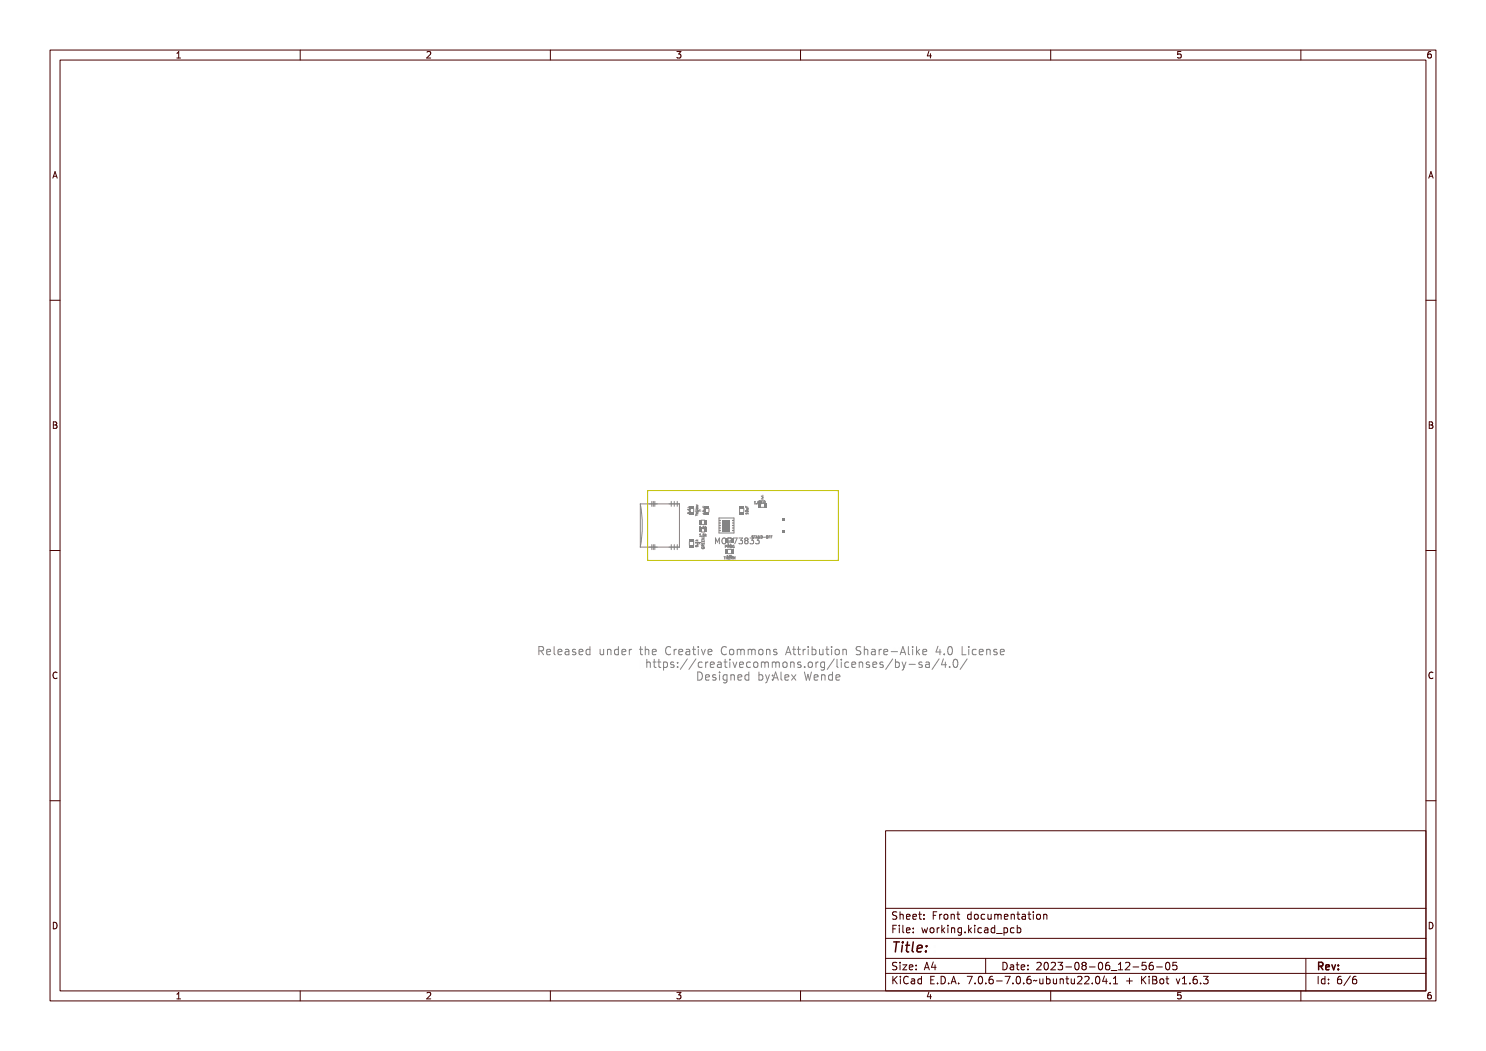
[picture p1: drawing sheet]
<svg xmlns="http://www.w3.org/2000/svg" width="297mm" height="210mm" viewBox="0 0 297 210" stroke-linecap="round" stroke-linejoin="round" font-family="sans-serif">
<defs><g id="words">
<text font-size="2.7" fill="#480000" x="178" y="190.3">Title:</text>
<g font-size="2.2" fill="#848484">
<text x="107.2" y="131">Released under the Creative Commons Attribution Share-Alike 4.0 License</text>
<text x="127.5" y="133.6">https://creativecommons.org/licenses/by-sa/4.0/</text>
<text x="139" y="136.1">Designed by:Alex Wende</text>
</g>
<g font-size="2" fill="#480000">
<text x="178" y="183.7">Sheet: Front documentation</text>
<text x="178" y="186.5">File: working.kicad_pcb</text>
<text x="178" y="193.9">Size: A4</text>
<text x="178" y="196.6">KiCad E.D.A. 7.0.6-7.0.6~ubuntu22.04.1 + KiBot v1.6.3</text>
<text x="200" y="193.9">Date: 2023-08-06_12-56-05</text>
<text x="263" y="196.6">Id: 6/6</text>
<text x="263" y="193.9">Rev:</text>
</g>
<g font-size="1.7" fill="#480000">
<text x="35" y="11.7">1</text>
<text x="85" y="11.7">2</text>
<text x="135" y="11.7">3</text>
<text x="185" y="11.7">4</text>
<text x="235" y="11.7">5</text>
<text x="285" y="11.7">6</text>
<text x="10.5" y="35.7">A</text>
<text x="285.5" y="35.7">A</text>
<text x="10.5" y="85.6">B</text>
<text x="285.5" y="85.6">B</text>
<text x="10.5" y="135.7">C</text>
<text x="285.5" y="135.7">C</text>
<text x="10.5" y="185.6">D</text>
<text x="285.5" y="185.6">D</text>
<text x="35" y="199.7">1</text>
<text x="85" y="199.7">2</text>
<text x="135" y="199.7">3</text>
<text x="185" y="199.7">4</text>
<text x="235" y="199.7">5</text>
<text x="285" y="199.7">6</text>
</g>
<text font-size="1.6" fill="#848484" x="142.7" y="108.8">MCP73833</text>
<g font-size=".7" fill="#848484">
<text x="150.7" y="100.7">1.5k</text>
<text x="151.7" y="100.5">RED</text>
<text x="137.9" y="102.7" transform="rotate(-90 137.9 102.7)">5.1k</text>
<text x="139.5" y="103.1" transform="rotate(-90 139.5 103.1)">Yellow</text>
<text x="139.7" y="105.6">1.5k</text>
<text x="139.7" y="107.1">1.5k</text>
<text x="141" y="102.7" transform="rotate(-90 141 102.7)">10uF</text>
<text x="149.5" y="102.7" transform="rotate(-90 149.5 102.7)">10uF</text>
<text x="150.6" y="107.5">STAND-OFF</text>
<text x="139.5" y="109.3" transform="rotate(-90 139.5 109.3)">5.1k</text>
<text x="140.7" y="109.5" transform="rotate(-90 140.7 109.5)">GREEN</text>
<text x="144.9" y="111.7">THERM</text>
<text x="145.1" y="109.4">PROG</text>
<text x="145.2" y="111.5">10k</text>
<text x="145.4" y="109.2">1k</text>
</g>
</g></defs>
<g fill="none" stroke="#848484" stroke-width=".2">
<path d="M152.2 99.1l.3 .3-.3 .3M152.5 98.9v1M137.5 102.4l.1 .2a.16 .16 0 0 1 .1-.2 .16 .16 0 0 1 .2 .1 .16 .16 0 0 1 0 .2l-.1-.2-.1 .2h-.2zM137.5 101.7l.4-.1v.3l-.4-.1v.1zM137.6 101.2l.1 .1 .2-.1-.1 .2 .1 .1h-.5l.3-.1zM137.8 102.1l.1 .1zM139 102.1l.5-.1-.1 .2-.4 .1zM139 101.8l.5-.2-.1 .2-.4 .1zM139 102.7l.5 .3-.5 .1 .2-.2zM139 109l.2 .2a.16 .16 0 0 1 0-.2 .16 .16 0 0 1 .3 .1 .16 .16 0 0 1-.1 .2l-.1-.2-.1 .2h-.2zM139 108.3l.5-.1v.3l-.5-.1v.1zM139.1 100.8l.4 .1-.2 .1 .2 .1-.4 .1 .3-.1-.2-.1 .2-.1z"/>
<path d="M139.1 107.8l.1 .1 .3-.1-.2 .2 .2 .1h-.5l.3-.1zM139.2 102.4h.1v.2l.1-.2 .1 .1a.18 .18 0 0 1-.2 .2 .18 .18 0 0 1-.1-.3zM139.2 102.5l.1 .1zM139.4 108.7l.1 .1zM139.8 105.2l.2-.1 .1 .5h-.3l.1-.4zM139.8 106.7h.2l.1 .4h-.3l.1-.4zM140.3 108.4v.2h.2v-.2v.2h.2v-.2v.3h-.4zM140.3 108v.2h.2v-.2v.2h.2v-.2v.3h-.4zM140.3 107.6h.4l-.4 .3h.4h-.4l.4-.2zM140.3 105.5v.1zM140.3 107v.1zM140.3 109.2h.1a.17 .17 0 0 0 .1 .2 .17 .17 0 0 0 .2-.2l-.2 .1v-.1h.2a.22 .22 0 0 1-.2 .3 .22 .22 0 0 1-.2-.3z"/>
<path d="M140.3 108.9l.4-.1-.2 .2 .2 .1h-.4zM140.3 108.9l.2 .1h-.2zM140.5 102.5l.5-.1v.2l-.4-.1-.1 .2zM140.5 101.2l.1 .2 .2-.2v.2l.2 .1h-.5zM140.5 102.1a.23 .23 0 0 1 .3-.1 .23 .23 0 0 1 .1 .3h-.3zM140.6 105.1h.2l-.2 .2a.16 .16 0 0 1 .2 .1 .16 .16 0 0 1 0 .2 .16 .16 0 0 1-.3-.1h.3l-.2-.1zM140.6 106.7h.2l-.2 .1a.16 .16 0 0 1 .2 .1 .16 .16 0 0 1 0 .2 .16 .16 0 0 1-.3 0l.3-.1-.2-.1zM140.6 102.1l.3 .1h-.2zM140.6 101.6h.4v.2l-.4 .1 .3-.1zM141 105.1v.3l.2-.1-.1 .1 .2 .2-.2-.2-.1 .2zM141 106.6v.3l.2-.1-.1 .1 .2 .2-.2-.1-.1 .1zM142.7 107.7h.2l.2 .6 .2-.6h.2v1.1h-.1v-1l-.2 .6h-.1l-.2-.6v1h-.2z"/>
<path d="M143.8 107.8l.4-.1h.2v.2a.4 .4 0 0 0-.5 .3 .4 .4 0 0 0 .5 .4v.2a.57 .57 0 0 1-.7-.3 .57 .57 0 0 1 .1-.7zM144.7 107.7h.3a.37 .37 0 0 1 .4 .4 .37 .37 0 0 1-.6 .3v.4h-.1zM144.8 107.8h.2a.21 .21 0 0 1 .2 .2 .21 .21 0 0 1-.2 .2h-.2zM144.9 111.2h.3l-.1 .1v.4l-.1-.4zM145.1 109h.2a.15 .15 0 0 1 .1 .2 .15 .15 0 0 1-.2 0l-.1 .2zM145.2 109l.1 .2h-.1zM145.3 111.2l.1 .2h.1l.1-.2v.5l-.1-.2h-.1l-.1 .2zM145.3 111h.2l.1 .5h-.3l.1-.5zM145.5 109.8h.7M145.5 110.6h.7M145.5 109h.3l-.1 .2 .1 .2-.2-.2-.1 .2zM145.6 109l.1 .2h-.1z"/>
<path d="M145.6 107.7h.7l-.4 1.1h-.2l.4-1h-.5zM145.7 111.2h.3l-.2 .1v.1h.2l-.2 .1v.2h.2h-.3zM145.8 111a.21 .21 0 0 1 .2 .2 .21 .21 0 0 1-.3 .2zM145.8 111l.1 .1-.1 .3zM146 109a.21 .21 0 0 1 .2 .2 .21 .21 0 0 1-.3 .2zM146 109l.1 .1-.1 .3zM146.1 111.2l.3 .1-.1 .2 .1 .2-.2-.2-.1 .2zM146.1 111l.1 .3 .2-.2-.2 .1 .2 .3-.2-.2-.1 .2zM146.1 111.3l.2 .1-.2 .1zM146.3 109h.3a.18 .18 0 0 0-.3 .2 .17 .17 0 0 0 .2 .2l-.1-.2h.2l-.1 .2a.23 .23 0 0 1-.3-.1 .23 .23 0 0 1 .1-.3zM146.4 111.2l.2 .3 .2-.3v.5l-.1-.4-.1 .2-.1-.2-.1 .4zM146.5 107.7a.34 .34 0 0 1 .6 0 .34 .34 0 0 1-.1 .5 .35 .35 0 0 1 .1 .6 .35 .35 0 0 1-.6-.2 .27 .27 0 0 0 .3 .2 .27 .27 0 0 0 .2-.3 .27 .27 0 0 0-.3-.2v-.2a.23 .23 0 0 0 .3 0 .23 .23 0 0 0-.1-.4 .23 .23 0 0 0-.3 .1z"/>
<path d="M147.6 107.7a.32 .32 0 0 1 .5 0 .32 .32 0 0 1-.2 .5 .33 .33 0 0 1 .2 .5 .33 .33 0 0 1-.5 0 .33 .33 0 0 1 .1-.5l-.2-.2zM148.4 107.7a.34 .34 0 0 1 .5 0 .34 .34 0 0 1 0 .5 .35 .35 0 0 1 .1 .6 .35 .35 0 0 1-.6-.2 .27 .27 0 0 0 .3 .2 .27 .27 0 0 0 .2-.3 .27 .27 0 0 0-.3-.2v-.2a.23 .23 0 0 0 .3 0 .23 .23 0 0 0-.1-.4 .23 .23 0 0 0-.3 .1zM149 102.5l.5-.1v.2l-.4-.1-.1 .2zM149 101.2l.1 .2 .2-.2v.2l.2 .1h-.5zM149 102.1a.23 .23 0 0 1 .3-.1 .23 .23 0 0 1 .1 .3h-.3zM149.1 102.1l.4 .1h-.3zM149.1 101.6h.4v.2l-.4 .1 .4-.1zM149.4 107.7a.34 .34 0 0 1 .5 0 .34 .34 0 0 1-.1 .5 .35 .35 0 0 1 .1 .6 .35 .35 0 0 1-.6-.2 .27 .27 0 0 0 .4 .2 .27 .27 0 0 0 .1-.3 .27 .27 0 0 0-.3-.2v-.2a.23 .23 0 0 0 .3 0 .23 .23 0 0 0-.1-.4 .23 .23 0 0 0-.3 .1zM149.9 107.5h.7l-.4 .4M150.3 107.1h.1M150.4 107.1h-.1M150.6 108.1v.5"/>
<path d="M150.6 107.1h.3l-.2 .1a.17 .17 0 0 1 .2 .1 .17 .17 0 0 1-.1 .2 .17 .17 0 0 1-.2-.1h.2l-.2-.1zM150.8 100.2h.2l.1 .5h-.3l.1-.5zM151 107h.3l-.1 .1v.4l-.1-.4zM151.3 100.6l.1 .1zM151.5 107l.2 .5-.1-.1-.3 .1zM151.5 107.1l.1 .2h-.1zM151.6 100.2h.2l-.1 .2a.16 .16 0 0 1 .2 0 .16 .16 0 0 1-.1 .3 .16 .16 0 0 1-.2-.1l.2-.1-.2-.1zM151.7 107.5l-.4 .4 .4 .2v.5l-.2 .1-.5-.1M151.8 100.1h.2v.2l.1 .2-.2-.2-.1 .2zM151.8 107l.2 .4 .1-.4v.5l-.3-.4v.4zM151.8 100.1l.2 .2h-.2zM152 100.2l.1 .3 .2-.2-.2 .1 .2 .3-.2-.2-.1 .2z"/>
<path d="M152.2 107a.25 .25 0 0 1 .3 .3 .25 .25 0 0 1-.3 .2zM152.2 100.1h.3h-.3v.2h.3h-.3v.2h.3h-.3zM152.2 107.1l.2 .1-.1 .3zM152.6 100.1a.25 .25 0 0 1 .3 .2 .25 .25 0 0 1-.3 .2zM152.6 100.1l.2 .1-.1 .3zM152.6 107.3l.2 .1zM153 107.1a.21 .21 0 0 1 .2 .2 .21 .21 0 0 1-.2 .2zM153.1 107.1l.1 .1-.1 .3zM153.4 107h.2l-.2 .1v.1h.2l-.2 .1v.2zM153.8 107h.2l-.2 .1v.1h.2l-.2 .1v.2zM154.1 107.3h.2M154.1 107.1h.2"/>
<path d="M107.4 129.4a.8 .8 0 0 1 .9 .3v.4l-.3 .2 .5 .7h-.2l-.3-.5-.2-.1h-.2v.6h-.2zM107.6 129.6h.2a.28 .28 0 0 1 .3 .3 .28 .28 0 0 1-.3 .3h-.2zM108.8 130a.53 .53 0 0 1 .7-.1 .53 .53 0 0 1 .2 .6h-.8a.46 .46 0 0 0 .3 .4 .46 .46 0 0 0 .5-.1v.2a.66 .66 0 0 1-.9-.1 .66 .66 0 0 1 0-.9zM109 130.1l.4-.1 .1 .3h-.6zM110 129.4h.5v1.3l.5 .2v.1l-.6-.1-.1-1.4h-.3zM111.4 130a.53 .53 0 0 1 .7-.1 .53 .53 0 0 1 .2 .6h-.8a.46 .46 0 0 0 .3 .4 .46 .46 0 0 0 .5-.1v.2a.66 .66 0 0 1-.9-.1 .66 .66 0 0 1 0-.9zM111.6 130.1l.4-.1 .2 .3h-.7zM112.7 129.9l.2-.1a.49 .49 0 0 1 .7 .6v.6h-.2v-.1a.42 .42 0 0 1-.5 .2 .42 .42 0 0 1-.3-.5 .42 .42 0 0 1 .5-.3h.3a.38 .38 0 0 0-.3-.4 .38 .38 0 0 0-.4 .2zM112.9 130.5l.5-.1a.34 .34 0 0 1-.1 .5 .34 .34 0 0 1-.5-.1zM114.1 129.9l.6-.1 .1 .1-.1 .1a.27 .27 0 0 0-.3 0 .27 .27 0 0 0-.1 .3 .41 .41 0 0 1 .5 .3 .41 .41 0 0 1-.4 .5l-.4-.1v-.2a.33 .33 0 0 0 .4 .1 .33 .33 0 0 0 .2-.3 .46 .46 0 0 1-.4-.2 .46 .46 0 0 1-.1-.5zM115.4 130a.53 .53 0 0 1 .6-.1 .53 .53 0 0 1 .3 .6h-.9a.46 .46 0 0 0 .3 .4 .46 .46 0 0 0 .5-.1v.2a.66 .66 0 0 1-.8-.1 .66 .66 0 0 1 0-.9zM115.6 130.1l.3-.1 .2 .3h-.7z"/>
<path d="M116.7 130l.3-.2 .3 .2v-.6h.2v1.6h-.2v-.1a.5 .5 0 0 1-.7 0 .5 .5 0 0 1 0-.6zM116.8 130.1l.1-.1a.43 .43 0 0 1 .4 .4 .43 .43 0 0 1-.4 .5l-.1-.3zM119.2 129.8h.2l.1 .9 .2 .2 .2-.2 .1-.9h.2v1.2h-.2v-.1a.38 .38 0 0 1-.5 .1 .38 .38 0 0 1-.3-.4zM120.6 129.8h.2v.2a.39 .39 0 0 1 .4-.2 .39 .39 0 0 1 .3 .5v.7h-.2v-.8l-.3-.2-.2 .2v.8h-.2zM121.9 130l.4-.2 .3 .2v-.6h.2v1.6h-.2v-.1a.5 .5 0 0 1-.7 0 .5 .5 0 0 1-.1-.6zM122.1 130.1l.1-.1a.43 .43 0 0 1 .4 .4 .43 .43 0 0 1-.4 .5l-.2-.3zM123.3 130a.53 .53 0 0 1 .6-.1 .53 .53 0 0 1 .3 .6h-.9a.46 .46 0 0 0 .3 .4 .46 .46 0 0 0 .5-.1v.2a.66 .66 0 0 1-.9-.1 .66 .66 0 0 1 .1-.9zM123.4 130.1l.4-.1 .2 .3h-.7zM124.7 129.8h.2v.3a.33 .33 0 0 1 .3-.3 .33 .33 0 0 1 .3 .3 .39 .39 0 0 0-.4-.1 .39 .39 0 0 0-.2 .4v.6h-.2zM127.4 129.5h.2v.3h.4v.2h-.4v.8l.4 .1v.1h-.2a.33 .33 0 0 1-.4-.4v-.6h-.3v-.2h.3zM127.8 131.9h.1v.7a.39 .39 0 0 1 .5-.2 .39 .39 0 0 1 .3 .4v.8h-.2l-.1-1h-.4l-.1 1h-.1zM128.4 129.4h.2v.6a.39 .39 0 0 1 .5-.2 .39 .39 0 0 1 .2 .5v.7h-.2v-.8l-.2-.2-.3 .2v.8h-.2z"/>
<path d="M129.3 132h.2v.4h.5v.1h-.5v.8l.5 .1v.2h-.3a.33 .33 0 0 1-.4-.4v-.7h-.3v-.1h.3zM129.8 130a.53 .53 0 0 1 .7-.1 .53 .53 0 0 1 .2 .6h-.8a.46 .46 0 0 0 .3 .4 .46 .46 0 0 0 .5-.1v.2a.66 .66 0 0 1-.9-.1 .66 .66 0 0 1 0-.9zM130 130.1l.4-.1 .1 .3h-.6zM130.6 132h.2v.4h.5v.1h-.5l.1 .9h.4v.2h-.3a.33 .33 0 0 1-.4-.4v-.7h-.3v-.1h.3zM131.7 132.4h.2v.1a.5 .5 0 0 1 .7 0 .5 .5 0 0 1 0 .7 .42 .42 0 0 1-.2 .4 .42 .42 0 0 1-.5-.2v.6h-.2zM132 132.6a.43 .43 0 0 1 .5 .4 .43 .43 0 0 1-.5 .4l-.1-.4zM132.5 129.6a.44 .44 0 0 1 .4-.2 .44 .44 0 0 1 .4 .3 .47 .47 0 0 0-.6 0 .47 .47 0 0 0-.2 .5 .47 .47 0 0 0 .2 .6 .47 .47 0 0 0 .6 0 .47 .47 0 0 1-.5 .3 .47 .47 0 0 1-.4-.4l-.1-.7zM133.1 132.4h.6h.1l-.1 .2a.27 .27 0 0 0-.3-.1 .27 .27 0 0 0-.1 .3 .41 .41 0 0 1 .6 .3 .41 .41 0 0 1-.5 .5l-.4-.1v-.2a.33 .33 0 0 0 .4 .2 .33 .33 0 0 0 .2-.4 .46 .46 0 0 1-.4-.2 .46 .46 0 0 1-.1-.5zM133.9 129.8h.2v.3a.33 .33 0 0 1 .3-.3 .33 .33 0 0 1 .3 .3 .39 .39 0 0 0-.4-.1 .39 .39 0 0 0-.2 .4v.6h-.2zM134.6 132.4h.3v.4h-.3zM134.6 133.3h.3v.3h-.3zM135.1 130a.53 .53 0 0 1 .6-.1 .53 .53 0 0 1 .3 .6h-.9a.46 .46 0 0 0 .3 .4 .46 .46 0 0 0 .5-.1v.2a.66 .66 0 0 1-.9-.1 .66 .66 0 0 1 .1-.9z"/>
<path d="M135.2 130.1l.4-.1 .2 .3h-.7zM136.3 129.9l.2-.1a.49 .49 0 0 1 .7 .6v.6h-.2v-.1a.42 .42 0 0 1-.5 .2 .42 .42 0 0 1-.2-.5 .42 .42 0 0 1 .5-.3h.2a.38 .38 0 0 0-.3-.4 .38 .38 0 0 0-.4 .2zM136.4 132h.2l-.9 1.8h-.2zM136.5 130.5l.5-.1a.34 .34 0 0 1-.1 .5 .34 .34 0 0 1-.4-.1zM137.7 132h.2l-.9 1.8h-.2zM137.9 129.5h.2v.3h.4v.2h-.4v.8l.4 .1v.1h-.2a.33 .33 0 0 1-.4-.4v-.6h-.3v-.2h.3zM138.4 132.5a.42 .42 0 0 1 .4-.2 .42 .42 0 0 1 .4 .4 .43 .43 0 0 0-.6 0 .43 .43 0 0 0 0 .6 .43 .43 0 0 0 .6 0 .44 .44 0 0 1-.4 .3 .44 .44 0 0 1-.5-.3v-.5zM139 129.8h.5v1.1h.4v.1h-1v-.1h.4v-.9h-.3zM139.1 134.5a.82 .82 0 0 1 1.1 .8 .82 .82 0 0 1-1.1 .8zM139.3 129.4h.2v.2h-.2zM139.3 134.7a.62 .62 0 0 1 .6 .6 .62 .62 0 0 1-.6 .6zM139.7 132.4h.2v.2a.33 .33 0 0 1 .4-.3 .33 .33 0 0 1 .3 .3 .39 .39 0 0 0-.5 0 .39 .39 0 0 0-.2 .4v.6h-.2z"/>
<path d="M140.1 129.8h.2l.4 1 .3-1h.2l-.4 1.2h-.2zM140.6 135.1a.53 .53 0 0 1 .6-.1 .53 .53 0 0 1 .3 .6h-.9a.46 .46 0 0 0 .3 .4 .46 .46 0 0 0 .5-.1v.2a.66 .66 0 0 1-.9-.1 .66 .66 0 0 1 .1-.9zM140.7 135.2l.4-.1 .2 .3h-.7zM141 132.5a.53 .53 0 0 1 .6-.1 .53 .53 0 0 1 .3 .6h-.9a.46 .46 0 0 0 .3 .5 .46 .46 0 0 0 .5-.2v.2a.66 .66 0 0 1-.9-.1 .66 .66 0 0 1 .1-.9zM141.1 132.6l.4-.1 .2 .4h-.7zM141.6 130a.53 .53 0 0 1 .7-.1 .53 .53 0 0 1 .2 .6h-.8a.46 .46 0 0 0 .3 .4 .46 .46 0 0 0 .5-.1v.2a.66 .66 0 0 1-.9-.1 .66 .66 0 0 1 0-.9zM141.8 130.1l.4-.1 .1 .3h-.6zM141.9 135l.6-.1 .1 .1v.1a.27 .27 0 0 0-.4-.1 .27 .27 0 0 0-.1 .4 .41 .41 0 0 1 .6 .3 .41 .41 0 0 1-.5 .5l-.4-.1v-.2a.33 .33 0 0 0 .4 .1 .33 .33 0 0 0 .2-.3 .46 .46 0 0 1-.4-.2 .46 .46 0 0 1-.1-.5zM142.2 132.4h.2a.49 .49 0 0 1 .7 .5v.7h-.2v-.2a.42 .42 0 0 1-.5 .2 .42 .42 0 0 1-.3-.5 .42 .42 0 0 1 .6-.3h.2a.38 .38 0 0 0-.3-.3 .38 .38 0 0 0-.4 .1zM142.4 133h.5a.34 .34 0 0 1-.1 .4 .34 .34 0 0 1-.5-.1zM143.2 134.9h.5v1.1h.4v.1h-1v-.1h.4v-.9h-.3zM143.5 134.5h.2v.2h-.2z"/>
<path d="M143.8 132h.2v.4h.4v.1h-.4v.9h.4v.2h-.2a.33 .33 0 0 1-.4-.4v-.7h-.4v-.1h.4zM144.3 129.6a.44 .44 0 0 1 .4-.2 .44 .44 0 0 1 .4 .3 .47 .47 0 0 0-.6 0 .47 .47 0 0 0-.1 .5 .47 .47 0 0 0 .1 .6 .47 .47 0 0 0 .6 0 .47 .47 0 0 1-.5 .3 .47 .47 0 0 1-.4-.4l-.1-.7zM144.5 135.1l.3-.2 .3 .2v-.2h.2v1.1a.54 .54 0 0 1-.2 .5 .54 .54 0 0 1-.6 0v-.2a.4 .4 0 0 0 .5 .1 .4 .4 0 0 0 .1-.5 .49 .49 0 0 1-.6 .1 .49 .49 0 0 1-.1-.7zM144.6 135.2l.1-.1a.42 .42 0 0 1 .4 .4 .42 .42 0 0 1-.4 .4l-.1-.2zM144.9 132.4h.5v1h.4v.2h-1v-.2h.4v-.9h-.3zM145.2 131.9h.2v.3h-.2zM145.6 130a.57 .57 0 0 1 .9 .4 .57 .57 0 0 1-.9 .5l-.2-.5zM145.7 130.1l.1-.1a.43 .43 0 0 1 .4 .4 .43 .43 0 0 1-.4 .5l-.1-.3zM145.7 134.9h.2v.2a.39 .39 0 0 1 .5-.2 .39 .39 0 0 1 .3 .5v.7h-.2l-.1-.9-.2-.1-.2 .2-.1 .8h-.2zM146 132.4h.2l.4 1 .3-1h.2l-.4 1.2h-.3zM146.7 129.8l.2 .1 .3-.1 .1 .2 .4-.2 .1 1.2h-.2v-.8l-.1-.2-.1 .2v.8h-.2v-.8l-.2-.2-.1 .2v.8h-.2zM147.1 135.1a.53 .53 0 0 1 .7-.1 .53 .53 0 0 1 .2 .6h-.8a.46 .46 0 0 0 .3 .4 .46 .46 0 0 0 .5-.1v.2a.66 .66 0 0 1-.9-.1 .66 .66 0 0 1 0-.9z"/>
<path d="M147.3 135.2l.4-.1 .1 .3h-.6zM147.5 132.5a.53 .53 0 0 1 .7-.1 .53 .53 0 0 1 .2 .6h-.8a.46 .46 0 0 0 .3 .5 .46 .46 0 0 0 .5-.2v.2a.66 .66 0 0 1-.9-.1 .66 .66 0 0 1 0-.9zM147.7 132.6l.3-.1 .2 .4h-.6zM148 129.8l.2 .1 .3-.1 .1 .2 .4-.2 .1 1.2h-.2v-.8l-.1-.2-.1 .2v.8h-.2v-.8l-.1-.2-.2 .2v.8h-.2zM148.4 135.1l.4-.2 .3 .2v-.6h.2v1.6h-.2v-.1a.5 .5 0 0 1-.7 0 .5 .5 0 0 1-.1-.7zM148.6 135.2l.1-.1a.43 .43 0 0 1 .4 .4 .43 .43 0 0 1-.4 .5l-.2-.3zM148.9 132.5a.42 .42 0 0 1 .4-.2 .42 .42 0 0 1 .4 .4 .43 .43 0 0 0-.6 0 .43 .43 0 0 0 0 .6 .43 .43 0 0 0 .6 0 .44 .44 0 0 1-.4 .3 .44 .44 0 0 1-.5-.3v-.5zM149.5 130a.57 .57 0 0 1 .9 .4 .57 .57 0 0 1-.9 .5l-.1-.5zM149.7 130.1l.1-.1a.43 .43 0 0 1 .4 .4 .43 .43 0 0 1-.4 .5l-.2-.3zM150.1 132.5a.57 .57 0 0 1 .9 .5 .57 .57 0 0 1-.9 .5l-.1-.5zM150.3 132.6h.1a.43 .43 0 0 1 .4 .4 .43 .43 0 0 1-.4 .4l-.2-.2zM150.7 129.8h.2v.2a.39 .39 0 0 1 .5-.2 .39 .39 0 0 1 .3 .5v.7h-.2l-.1-.8-.2-.2-.2 .2-.1 .8h-.2z"/>
<path d="M151 134.5h.2v.6a.58 .58 0 0 1 .9 .4 .58 .58 0 0 1-.7 .6l-.2-.1v.1h-.2zM151.3 135.2l.1-.1a.43 .43 0 0 1 .4 .4 .43 .43 0 0 1-.4 .5l-.2-.3zM151.3 132.4l.2 .1 .2-.1 .2 .1 .3-.1 .2 1.2h-.2v-.9l-.1-.2-.2 .2v.9h-.2v-.9l-.1-.2-.1 .2v.9h-.2zM152.2 129.9l.5-.1 .2 .1-.1 .1a.27 .27 0 0 0-.3 0 .27 .27 0 0 0-.2 .3 .41 .41 0 0 1 .6 .3 .41 .41 0 0 1-.4 .5l-.4-.1v-.2a.33 .33 0 0 0 .4 .1 .33 .33 0 0 0 .2-.3 .46 .46 0 0 1-.5-.2 .46 .46 0 0 1 0-.5zM152.2 134.9h.2l.4 1 .3-1h.2l-.3 .8a.74 .74 0 0 1-.7 .9l.4-.5zM152.6 132.4l.2 .1 .3-.1 .1 .1 .4-.1 .1 1.2h-.2v-.9l-.1-.2-.2 .2v.9h-.1l-.1-.9-.1-.2-.1 .2v.9h-.2zM153.9 135h.3v.3h-.3zM153.9 135.8h.3v.3h-.3zM154.1 132.5a.57 .57 0 0 1 .9 .5 .57 .57 0 0 1-.9 .5l-.2-.5zM154.2 132.6h.1a.43 .43 0 0 1 .5 .4 .43 .43 0 0 1-.5 .4l-.1-.2zM154.7 134.5h.3l.5 1.6h-.2l-.1-.4h-.6l-.1 .4h-.2zM154.9 134.7l.2 .8h-.5z"/>
<path d="M155 129.4h.3l.4 1.6h-.2l-.1-.4h-.5l-.2 .4h-.2zM155.1 129.6l.3 .8h-.5zM155.3 132.4h.2v.2a.39 .39 0 0 1 .5-.2 .39 .39 0 0 1 .2 .4v.8h-.2v-1h-.4l-.1 1h-.2zM155.7 134.4h.5v1.4l.4 .2v.1l-.5-.1-.1-1.4h-.3zM156.2 129.5h.2v.3h.5v.2h-.5l.1 .8 .4 .1v.1h-.3a.33 .33 0 0 1-.4-.4v-.6h-.3v-.2h.3zM156.8 132.4h.5h.2l-.1 .2a.27 .27 0 0 0-.4-.1 .27 .27 0 0 0-.1 .3 .41 .41 0 0 1 .6 .3 .41 .41 0 0 1-.5 .5l-.4-.1v-.2a.33 .33 0 0 0 .4 .2 .33 .33 0 0 0 .3-.4 .46 .46 0 0 1-.5-.2 .46 .46 0 0 1 0-.5zM157.1 135.1a.53 .53 0 0 1 .7-.1 .53 .53 0 0 1 .2 .6h-.8a.46 .46 0 0 0 .3 .4 .46 .46 0 0 0 .5-.1v.2a.66 .66 0 0 1-.9-.1 .66 .66 0 0 1 0-.9zM157.3 135.2l.4-.1 .1 .3h-.6zM157.6 129.5h.2v.3h.4v.2h-.4v.8l.4 .1v.1h-.2a.33 .33 0 0 1-.4-.4v-.6h-.4v-.2h.4zM158.3 133.3h.2v.3h-.2zM158.3 134.9h.2l.3 .5 .3-.5h.2l-.4 .6 .5 .6h-.2l-.4-.5-.3 .5h-.3l.5-.6zM158.8 129.8h.2v.3a.33 .33 0 0 1 .3-.3 .33 .33 0 0 1 .3 .3 .39 .39 0 0 0-.4-.1 .39 .39 0 0 0-.2 .4v.6h-.2z"/>
<path d="M159.3 132.5a.57 .57 0 0 1 .9 .5 .57 .57 0 0 1-.9 .5l-.1-.5zM159.5 132.6h.1a.43 .43 0 0 1 .4 .4 .43 .43 0 0 1-.4 .4l-.2-.2zM160 129.8h.5v1.1h.4v.1h-1v-.1h.4v-.9h-.3zM160.3 129.4h.2v.2h-.2zM160.7 132.4h.2v.2a.33 .33 0 0 1 .4-.3 .33 .33 0 0 1 .3 .3 .39 .39 0 0 0-.5 0 .39 .39 0 0 0-.2 .4v.6h-.2zM160.8 134.5h.2l.1 1.3 .2-.8h.2l.2 .8 .2-1.3h.2l-.2 1.6h-.3l-.2-.9-.2 .9h-.2zM161.2 129.4h.2v.6a.58 .58 0 0 1 .9 .4 .58 .58 0 0 1-.6 .7l-.3-.2v.1h-.2zM161.5 130.1l.1-.1a.43 .43 0 0 1 .4 .4 .43 .43 0 0 1-.4 .5l-.1-.3zM161.9 132.5l.4-.1 .3 .1v-.1h.2v1.1a.54 .54 0 0 1-.3 .5 .54 .54 0 0 1-.6 0v-.2a.4 .4 0 0 0 .5 0 .4 .4 0 0 0 .2-.4 .49 .49 0 0 1-.7 .1 .49 .49 0 0 1-.1-.7zM162.1 132.6l.1-.1a.42 .42 0 0 1 .4 .5 .42 .42 0 0 1-.4 .4l-.2-.2zM162.4 135.1a.53 .53 0 0 1 .6-.1 .53 .53 0 0 1 .3 .6h-.9a.46 .46 0 0 0 .3 .4 .46 .46 0 0 0 .5-.1v.2a.66 .66 0 0 1-.8-.1 .66 .66 0 0 1 0-.9zM162.5 135.2l.4-.1 .2 .3h-.7z"/>
<path d="M162.6 129.8h.2v.9l.2 .2 .3-.2v-.9h.2v1.2h-.2v-.1a.38 .38 0 0 1-.5 .1 .38 .38 0 0 1-.2-.4zM163.6 134.9h.2v.2a.39 .39 0 0 1 .5-.2 .39 .39 0 0 1 .2 .5v.7h-.2v-.9l-.2-.1-.3 .2v.8h-.2zM163.9 132h.2l-.8 1.8h-.2zM164.1 129.5h.2v.3h.5v.2h-.5v.8l.5 .1v.1h-.3a.33 .33 0 0 1-.4-.4v-.6h-.3v-.2h.3zM164.5 131.9h.5v1.4l.4 .1v.2l-.5-.1-.1-1.4h-.3zM165 135.1l.3-.2 .3 .2v-.6h.2v1.6h-.2v-.1a.5 .5 0 0 1-.7 0 .5 .5 0 0 1 0-.7zM165.1 135.2l.1-.1a.43 .43 0 0 1 .4 .4 .43 .43 0 0 1-.4 .5l-.1-.3zM165.3 129.8h.5v1.1h.3v.1h-.9v-.1h.4v-.9h-.3zM165.6 129.4h.2v.2h-.2zM165.9 132.4h.5v1h.4v.2h-1v-.2h.4v-.9h-.3zM166.2 131.9h.2v.3h-.2zM166.3 135.1a.53 .53 0 0 1 .7-.1 .53 .53 0 0 1 .2 .6h-.8a.46 .46 0 0 0 .3 .4 .46 .46 0 0 0 .5-.1v.2a.66 .66 0 0 1-.9-.1 .66 .66 0 0 1 0-.9z"/>
<path d="M166.5 135.2l.3-.1 .2 .3h-.6zM166.6 130a.57 .57 0 0 1 .9 .4 .57 .57 0 0 1-.9 .5l-.2-.5zM166.7 130.1l.1-.1a.43 .43 0 0 1 .4 .4 .43 .43 0 0 1-.4 .5l-.1-.3zM167.3 132.5a.42 .42 0 0 1 .4-.2 .42 .42 0 0 1 .4 .4 .43 .43 0 0 0-.6 0 .43 .43 0 0 0 0 .6 .43 .43 0 0 0 .6 0 .44 .44 0 0 1-.5 .3 .44 .44 0 0 1-.4-.3l-.1-.5zM167.8 129.8h.2v.2a.39 .39 0 0 1 .5-.2 .39 .39 0 0 1 .2 .5v.7h-.2v-.8l-.2-.2-.3 .2v.8h-.2zM168.5 132.5a.53 .53 0 0 1 .7-.1 .53 .53 0 0 1 .2 .6h-.8a.46 .46 0 0 0 .3 .5 .46 .46 0 0 0 .5-.2v.2a.66 .66 0 0 1-.9-.1 .66 .66 0 0 1 0-.9zM168.7 132.6l.3-.1 .2 .4h-.6zM169.8 132.4h.1v.2a.39 .39 0 0 1 .5-.2 .39 .39 0 0 1 .3 .4v.8h-.2l-.1-1h-.4l-.1 1h-.1zM170.5 129.6l.6-.2 .2 .1v.2a.34 .34 0 0 0-.5-.1 .34 .34 0 0 0-.1 .5 .54 .54 0 0 1 .7 .6 .54 .54 0 0 1-.9 .3l-.1-.3a.37 .37 0 0 0 .5 .2 .37 .37 0 0 0 .1-.5 .51 .51 0 0 1-.5-.2 .51 .51 0 0 1 0-.6zM171.2 132.4h.5h.2l-.1 .2a.27 .27 0 0 0-.3-.1 .27 .27 0 0 0-.2 .3 .41 .41 0 0 1 .6 .3 .41 .41 0 0 1-.4 .5l-.4-.1v-.2a.33 .33 0 0 0 .4 .2 .33 .33 0 0 0 .2-.4 .46 .46 0 0 1-.5-.2 .46 .46 0 0 1 0-.5zM171.7 129.4h.2v.6a.39 .39 0 0 1 .5-.2 .39 .39 0 0 1 .3 .5v.7h-.2l-.1-.8-.2-.2-.2 .2-.1 .8h-.2zM172.5 132.5a.53 .53 0 0 1 .6-.1 .53 .53 0 0 1 .3 .6h-.9a.46 .46 0 0 0 .3 .5 .46 .46 0 0 0 .5-.2v.2a.66 .66 0 0 1-.9-.1 .66 .66 0 0 1 .1-.9z"/>
<path d="M172.6 132.6l.4-.1 .2 .4h-.7zM173.1 129.9l.2-.1a.49 .49 0 0 1 .7 .6v.6h-.2v-.1a.42 .42 0 0 1-.6 .2 .42 .42 0 0 1-.2-.5 .42 .42 0 0 1 .5-.3h.3a.38 .38 0 0 0-.3-.4 .38 .38 0 0 0-.4 .2zM173.3 130.5l.5-.1a.34 .34 0 0 1-.2 .5 .34 .34 0 0 1-.4-.1zM173.8 132.4h.5h.2l-.1 .2a.27 .27 0 0 0-.3-.1 .27 .27 0 0 0-.1 .3 .41 .41 0 0 1 .5 .3 .41 .41 0 0 1-.4 .5l-.4-.1v-.2a.33 .33 0 0 0 .4 .2 .33 .33 0 0 0 .2-.4 .46 .46 0 0 1-.4-.2 .46 .46 0 0 1-.1-.5zM174.5 129.8h.2v.3a.33 .33 0 0 1 .4-.3 .33 .33 0 0 1 .3 .3 .39 .39 0 0 0-.5-.1 .39 .39 0 0 0-.2 .4v.6h-.2zM175.7 132h.2l-.8 1.8h-.2zM175.8 130a.53 .53 0 0 1 .6-.1 .53 .53 0 0 1 .3 .6h-.9a.46 .46 0 0 0 .3 .4 .46 .46 0 0 0 .5-.1v.2a.66 .66 0 0 1-.9-.1 .66 .66 0 0 1 .1-.9zM175.9 130.1l.4-.1 .2 .3h-.7zM176.3 131.9h.2v.6a.58 .58 0 0 1 .9 .4 .58 .58 0 0 1-.7 .7l-.2-.2v.2h-.2zM176.6 132.6h.1a.43 .43 0 0 1 .4 .4 .43 .43 0 0 1-.4 .4l-.2-.2zM177.2 130.4h.5v.1h-.5zM177.5 132.4h.2l.4 .9 .3-.9h.3l-.4 .8a.74 .74 0 0 1-.7 .8l.4-.4z"/>
<path d="M178.6 129.4h.3l.5 1.6h-.2l-.2-.4h-.5l-.1 .4h-.3zM178.8 129.6l.2 .8h-.5zM179.1 132.9h.6v.2h-.6zM179.6 129.4h.5v1.3l.4 .2v.1l-.5-.1-.1-1.4h-.3zM180.4 132.4h.5h.2l-.1 .2a.27 .27 0 0 0-.3-.1 .27 .27 0 0 0-.2 .3 .41 .41 0 0 1 .6 .3 .41 .41 0 0 1-.4 .5l-.4-.1v-.2a.33 .33 0 0 0 .4 .2 .33 .33 0 0 0 .2-.4 .46 .46 0 0 1-.5-.2 .46 .46 0 0 1 0-.5zM181 129.8h.5v1.1h.4v.1h-1v-.1h.4v-.9h-.3zM181.3 129.4h.2v.2h-.2zM181.6 132.4h.2a.49 .49 0 0 1 .7 .5v.7h-.2v-.2a.42 .42 0 0 1-.5 .2 .42 .42 0 0 1-.3-.5 .42 .42 0 0 1 .5-.3h.3a.38 .38 0 0 0-.3-.3 .38 .38 0 0 0-.4 .1zM181.8 133h.5a.34 .34 0 0 1-.2 .4 .34 .34 0 0 1-.4-.1zM182.3 129.4h.2v.9l.5-.5h.2l-.4 .5 .5 .7h-.2l-.5-.6-.1 .2v.4h-.2zM183.6 132h.2l-.8 1.8h-.2zM183.6 130a.53 .53 0 0 1 .7-.1 .53 .53 0 0 1 .2 .6h-.8a.46 .46 0 0 0 .3 .4 .46 .46 0 0 0 .5-.1v.2a.66 .66 0 0 1-.9-.1 .66 .66 0 0 1 0-.9z"/>
<path d="M183.8 130.1l.4-.1 .1 .3h-.6zM184.7 132h.3v1h.2v.2h-.2v.4h-.2v-.4h-.7zM184.8 132.2v.8h-.5zM185.8 133.3h.3v.3h-.3zM186.7 129.4h.3v1.1h.2v.2h-.2v.3h-.2v-.3h-.7zM186.8 129.6v.9h-.5zM187 132.1a.57 .57 0 0 1 .6 0 .57 .57 0 0 1 .2 .7 .57 .57 0 0 1-.5 .8 .57 .57 0 0 1-.5-.8zM187.1 132.2a.63 .63 0 0 1 .4 1l-.1 .2a.62 .62 0 0 1-.4-1zM187.8 130.7h.3v.3h-.3zM188.9 132h.2l-.9 1.8h-.2zM189 129.5a.57 .57 0 0 1 .6 .1 .57 .57 0 0 1 .2 .6 .57 .57 0 0 1-.5 .9 .57 .57 0 0 1-.6-.9zM189.1 129.6a.63 .63 0 0 1 .4 1l-.1 .3a.62 .62 0 0 1-.4-1z"/>
<path d="M189.8 133.2v.2M190.7 131.8a1.09 1.09 0 0 0 .2 1.6 .89 .89 0 0 0 .6-.7 .89 .89 0 0 0-.3-.9M191.5 129.4h.2v1.5h.7v.1h-.9zM192.8 129.8h.5v1.1h.4v.1h-1v-.1h.4v-.9h-.3zM193.1 129.4h.2v.2h-.2zM193.3 131.7l-1.4 2.1M194.2 130a.42 .42 0 0 1 .4-.2 .42 .42 0 0 1 .4 .3 .43 .43 0 0 0-.6 0 .43 .43 0 0 0 0 .6 .43 .43 0 0 0 .6 .1 .44 .44 0 0 1-.4 .3 .44 .44 0 0 1-.5-.3v-.5zM195.4 130a.53 .53 0 0 1 .7-.1 .53 .53 0 0 1 .2 .6h-.8a.46 .46 0 0 0 .3 .4 .46 .46 0 0 0 .5-.1v.2a.66 .66 0 0 1-.9-.1 .66 .66 0 0 1 0-.9zM195.6 130.1l.4-.1 .2 .3h-.7zM196.7 129.8h.2v.2a.39 .39 0 0 1 .5-.2 .39 .39 0 0 1 .2 .5v.7h-.2v-.8l-.2-.2-.3 .2v.8h-.2zM198.1 129.9l.6-.1 .1 .1-.1 .1a.27 .27 0 0 0-.3 0 .27 .27 0 0 0-.1 .3 .41 .41 0 0 1 .5 .3 .41 .41 0 0 1-.4 .5l-.4-.1v-.2a.33 .33 0 0 0 .4 .1 .33 .33 0 0 0 .2-.3 .46 .46 0 0 1-.4-.2 .46 .46 0 0 1-.1-.5zM199.4 130a.53 .53 0 0 1 .6-.1 .53 .53 0 0 1 .3 .6h-.9a.46 .46 0 0 0 .3 .4 .46 .46 0 0 0 .5-.1v.2a.66 .66 0 0 1-.8-.1 .66 .66 0 0 1 0-.9z"/>
<path d="M199.6 130.1l.3-.1 .2 .3h-.7z"/>
<circle cx="139.3" cy="101.3" r=".13"/>
<circle cx="139.3" cy="101.4" r=".18"/>
<circle cx="140.8" cy="102.1" r=".04"/>
<circle cx="145.8" cy="111.2" r=".04"/>
<circle cx="147.8" cy="108.5" r=".22"/>
<circle cx="147.8" cy="108" r=".19"/>
<circle cx="149.3" cy="102.1" r=".04"/>
<circle cx="187.3" cy="132.8" r=".14"/>
<circle cx="189.3" cy="130.2" r=".14"/>
</g>
<g fill="#848484">
<path d="M145 109.7h.5v1h-.5z" fill-rule="evenodd"/>
<path d="M146.2 109.7h.5v1h-.5z" fill-rule="evenodd"/>
</g>
<path d="M140.1 103.9h.8M140.1 104.8h.8" fill="none" stroke="#848484" stroke-width=".2"/>
<g fill="#848484">
<path d="M139.7 103.9h.5v.9h-.5z" fill-rule="evenodd"/>
<path d="M140.8 103.9h.5v.9h-.5z" fill-rule="evenodd"/>
</g>
<path d="M152 101.4h.7" fill="none" stroke="#848484" stroke-width=".2"/>
<g fill="#848484">
<path d="M152.6 100.5h.5v.9h-.5z" fill-rule="evenodd"/>
<path d="M151.5 100.5h.5v.9h-.5z" fill-rule="evenodd"/>
</g>
<path d="M143.7 103.5h3v3h-3z" fill="none" stroke="#848484" stroke-width=".2"/>
<g fill="#848484">
<path d="M144.4 103.8h1.6v2.4h-1.6z" fill-rule="evenodd"/>
<path d="M143.7 103.9h.3l.1 .2h-.4z" fill-rule="evenodd"/>
<path d="M143.7 104.4h.3l.1 .2h-.4z" fill-rule="evenodd"/>
<path d="M143.7 104.9h.3l.1 .2h-.4z" fill-rule="evenodd"/>
<path d="M143.7 105.4h.3l.1 .2h-.4z" fill-rule="evenodd"/>
<path d="M143.7 105.9h.3l.1 .2h-.4z" fill-rule="evenodd"/>
<path d="M146.4 103.9h.3v.2h-.3z" fill-rule="evenodd"/>
<path d="M146.4 104.4h.3v.2h-.3z" fill-rule="evenodd"/>
<path d="M146.4 104.9h.3v.2h-.3z" fill-rule="evenodd"/>
<path d="M146.3 105.4h.4v.2h-.3z" fill-rule="evenodd"/>
<path d="M146.3 105.9h.4v.2h-.3z" fill-rule="evenodd"/>
<path d="M156.4 106h.5v.5h-.5z" fill-rule="evenodd"/>
<path d="M156.4 103.5h.5v.5h-.5z" fill-rule="evenodd"/>
</g>
<path d="M140.1 108.4h-.5l.3 .3M147.8 101.6v.7M148.7 101.6v.7" fill="none" stroke="#848484" stroke-width=".2"/>
<g fill="#848484">
<path d="M147.8 102.3h.9v.5h-.9z" fill-rule="evenodd"/>
<path d="M147.8 101.1h.9v.5h-.9z" fill-rule="evenodd"/>
</g>
<path d="M140.1 106.3h.8" fill="none" stroke="#848484" stroke-width=".2"/>
<g fill="#848484">
<path d="M139.7 105.4h.5v1h-.5z" fill-rule="evenodd"/>
<path d="M140.8 105.4h.5v1h-.5z" fill-rule="evenodd"/>
</g>
<path d="M141.7 101.6v.7" fill="none" stroke="#848484" stroke-width=".2"/>
<g fill="#848484">
<path d="M140.8 101.1h.9v.5h-.9z" fill-rule="evenodd"/>
<path d="M140.8 102.3h.9v.5h-.9z" fill-rule="evenodd"/>
</g>
<g fill="none" stroke="#848484" stroke-width=".2">
<path d="M128 100.7a23.4 23.4 0 0 1 0 8.6M128 100.7h7.8v8.6h-7.8M128 100.7v8.6M130.3 100.2v1M130.3 108.8v1M130.6 100.2v1M130.6 108.8v1M130.9 100.2v1M130.9 108.8v1M134.2 100.2v1M134.2 108.8v1M134.8 100.2v1"/>
<path d="M134.8 108.8v1M135.4 100.2v1M135.4 108.8v1M138.6 101.6v.7M139.9 101.8l-.3 .3h.5"/>
</g>
<g fill="#848484">
<path d="M137.7 101.1h1v.5h-1z" fill-rule="evenodd"/>
<path d="M137.7 102.3h1v.5h-1z" fill-rule="evenodd"/>
</g>
<path d="M137.8 108.2v.7M138.6 108.2v.7" fill="none" stroke="#848484" stroke-width=".2"/>
<g fill="#848484">
<path d="M137.7 108.9h1v.5h-1z" fill-rule="evenodd"/>
<path d="M137.7 107.7h1v.5h-1z" fill-rule="evenodd"/>
</g>
<path d="M129.5 98h38.1v14h-38.1z" fill="none" stroke="#c2c200" stroke-width=".2"/>
<g fill="none" stroke="#480000" stroke-width=".2">
<path d="M10 10h277v190h-277zM12 12h273v186h-273zM60 10v2M110 10v2M160 10v2M210 10v2M260 10v2M10 60h2M285 60h2M10 110h2M285 110h2M10 160h2"/>
<path d="M285 160h2M177 166h108v32h-108zM60 198v2M110 198v2M160 198v2M177 181.5h108M177 187.5h108M177 191.5h108M177 194.5h108M178.1 195.2h.2v.6l.6-.6h.3l-.6 .6 .6 .8h-.2l-.5-.7-.2 .2v.5h-.2zM178.2 185h.9v.2h-.7v.4h.6v.2h-.6v.7h-.2zM178.3 182.4l.5-.1h.2v.2a.31 .31 0 0 0-.5-.1 .31 .31 0 0 0 0 .5 .5 .5 0 0 1 .6 .6 .5 .5 0 0 1-.8 .2l-.1-.2a.34 .34 0 0 0 .4 .1 .34 .34 0 0 0 .1-.5 .47 .47 0 0 1-.5-.2 .47 .47 0 0 1 .1-.5z"/>
<path d="M178.3 192.5l.5-.1h.2v.2a.31 .31 0 0 0-.5-.1 .31 .31 0 0 0 0 .5 .5 .5 0 0 1 .6 .6 .5 .5 0 0 1-.8 .2l-.1-.2a.34 .34 0 0 0 .4 .1 .34 .34 0 0 0 .1-.5 .47 .47 0 0 1-.5-.2 .47 .47 0 0 1 .1-.5zM179.4 182.2h.2v.6a.35 .35 0 0 1 .4-.1 .35 .35 0 0 1 .2 .4v.6h-.2v-.8h-.4v.8h-.2zM179.5 185.4h.4v.9h.4v.2h-.9v-.2h.3v-.8h-.2zM179.5 192.8h.4v.9h.4v.1h-.9v-.1h.3v-.8h-.2zM179.5 195.6h.4v.9h.4v.1h-.9v-.1h.3v-.8h-.2zM179.7 184.9h.2v.3h-.2zM179.7 192.3h.2v.3h-.2zM179.7 195.1h.2v.3h-.2zM180.6 184.9h.4v1.3l.4 .1v.2l-.5-.2v-1.2h-.3zM180.6 192.8h.8l-.6 .9h.6v.1h-.8l.6-.9h-.6zM180.7 182.8l.1-.1a.49 .49 0 0 1 .5 0 .49 .49 0 0 1 .2 .5h-.8a.42 .42 0 0 0 .3 .4 .42 .42 0 0 0 .4-.1 .47 .47 0 0 1-.4 .3 .47 .47 0 0 1-.4-.3zM180.7 195.4a.4 .4 0 0 1 .4-.3 .4 .4 0 0 1 .4 .3 .56 .56 0 0 0-.8 .4 .56 .56 0 0 0 .5 .7l.3-.1a.43 .43 0 0 1-.5 .3 .43 .43 0 0 1-.4-.4v-.6z"/>
<path d="M180.8 182.9l.4-.1 .1 .3h-.6zM181.8 195.6l.3-.1a.43 .43 0 0 1 .5 .5v.6h-.1v-.1a.38 .38 0 0 1-.5 .2 .38 .38 0 0 1-.2-.5 .38 .38 0 0 1 .4-.2h.3a.35 .35 0 0 0-.3-.4 .35 .35 0 0 0-.4 .2zM181.9 182.8l.1-.1a.49 .49 0 0 1 .5 0 .49 .49 0 0 1 .2 .5h-.8a.42 .42 0 0 0 .3 .4 .42 .42 0 0 0 .5-.1 .47 .47 0 0 1-.5 .3 .47 .47 0 0 1-.4-.3zM181.9 185.5l.1-.1a.49 .49 0 0 1 .5 0 .49 .49 0 0 1 .2 .5h-.8a.42 .42 0 0 0 .3 .4 .42 .42 0 0 0 .5-.1 .47 .47 0 0 1-.5 .3 .47 .47 0 0 1-.4-.3zM181.9 192.9l.1-.1a.49 .49 0 0 1 .5 0 .49 .49 0 0 1 .2 .5h-.8a.42 .42 0 0 0 .3 .4 .42 .42 0 0 0 .5-.1 .47 .47 0 0 1-.5 .3 .47 .47 0 0 1-.4-.3zM182 196.2l.5-.1a.31 .31 0 0 1-.2 .4 .31 .31 0 0 1-.4-.1zM182 182.9l.4-.1 .1 .3h-.6zM182 185.6l.4-.1 .1 .3h-.6zM182 193l.4-.1 .1 .3h-.6zM183 195.7l.4-.2 .2 .2v-.6h.2v1.5h-.2v-.1a.42 .42 0 0 1-.5 .1 .42 .42 0 0 1-.2-.5zM183.2 195.8l.1-.1a.4 .4 0 0 1 .3 .4 .4 .4 0 0 1-.3 .4l-.2-.2zM183.2 182.3h.2v.4h.4v.1h-.4v.7l.4 .1v.1h-.4l-.1-.1-.1-.8h-.3v-.1h.3z"/>
<path d="M183.3 185.4h.2v.3h-.2zM183.3 186.2h.2v.3h-.2zM183.3 192.8h.2v.3h-.2zM183.3 193.6h.2v.2h-.2zM184.5 182.7h.2v.3h-.2zM184.5 183.5h.2v.2h-.2zM185.2 185.4h.2l.2 .8 .1-.5h.2l.2 .5 .1-.8h.2l-.2 1.1h-.2l-.2-.7-.2 .7h-.1zM185.4 195.2h.9v.2h-.7v.4h.6v.2h-.6v.5h.7v.1h-.9zM185.7 192.4h.2l.5 1.4h-.2l-.1-.3h-.5l-.1 .3h-.2zM185.8 192.6l.2 .7h-.4zM186.6 182.3h.9v.2h-.7v.4h.6v.2h-.6v.6h-.2zM186.8 185.6l.1-.1a.39 .39 0 0 1 .4 .4 .39 .39 0 0 1-.4 .4l-.1-.2z"/>
<path d="M186.9 196.4h.2v.2h-.2zM187.1 192.4h.2v.9h.2v.2h-.2v.3h-.2v-.3h-.6zM187.1 192.6v.7h-.4zM187.8 195.2a.76 .76 0 0 1 .9 .7 .76 .76 0 0 1-.9 .7zM188 195.4a.57 .57 0 0 1 .5 .5 .57 .57 0 0 1-.5 .6zM188 182.7h.2v.2v-.1a.29 .29 0 0 1 .3-.2 .29 .29 0 0 1 .3 .3 .37 .37 0 0 0-.5-.1 .37 .37 0 0 0-.1 .4v.5h-.2zM188 185.4h.2v.2v-.1a.29 .29 0 0 1 .3-.2 .29 .29 0 0 1 .3 .3 .37 .37 0 0 0-.5-.1 .37 .37 0 0 0-.1 .4v.6h-.2zM189.1 184.9h.1v.9l.5-.4h.2l-.4 .4 .5 .7h-.2l-.4-.6-.2 .1v.5h-.1zM189.2 182.9l.1-.1a.39 .39 0 0 1 .4 .4 .39 .39 0 0 1-.4 .4l-.1-.2zM189.3 196.4h.3v.2h-.3zM190.2 182.7h.2v.1a.35 .35 0 0 1 .4-.1 .35 .35 0 0 1 .3 .4v.6h-.2l-.1-.8h-.3l-.1 .8h-.2zM190.3 185.4h.4v.9h.4v.2h-.9v-.2h.4v-.8h-.3z"/>
<path d="M190.5 195.2h.3l.4 1.4h-.2l-.1-.3h-.5l-.1 .3h-.2zM190.6 184.9h.1v.3h-.1zM190.6 195.4l.2 .7h-.4zM191.4 185.4h.2v.1a.35 .35 0 0 1 .4-.1 .35 .35 0 0 1 .3 .4v.7h-.2l-.1-.9h-.3l-.1 .9h-.2zM191.7 182.3h.1v.4h.4v.1h-.4v.7l.4 .1v.1h-.4l-.1-.1v-.8h-.3v-.1h.3zM191.7 196.4h.3v.2h-.3zM192.7 185.5l.3-.2 .3 .2v-.1h.2v1a.53 .53 0 0 1-.8 .4v-.2a.36 .36 0 0 0 .4 .1 .36 .36 0 0 0 .2-.4l-.1 .1a.53 .53 0 0 1-.7-.3 .53 .53 0 0 1 .2-.6zM192.8 185.6l.1-.1a.39 .39 0 0 1 .4 .4 .39 .39 0 0 1-.4 .4l-.1-.2zM193.8 195.2h.9l-.5 1.4h-.2l.5-1.2h-.7zM193.9 182.8l.3-.2 .3 .2v-.6h.2v1.5h-.2v-.1a.42 .42 0 0 1-.6 .1 .42 .42 0 0 1-.1-.5zM194.1 182.8a.4 .4 0 0 1 .4 .4 .4 .4 0 0 1-.4 .4l-.2-.4zM194.1 186.2h.3v.3h-.3z"/>
<path d="M195.1 184.9h.2v.9l.4-.4h.3l-.5 .4 .5 .7h-.2l-.4-.6-.1 .1v.5h-.2zM195.2 182.9l.1-.1a.39 .39 0 0 1 .4 .4 .39 .39 0 0 1-.4 .4l-.1-.2zM195.3 196.4h.3v.2h-.3zM196.3 185.4h.5v.9h.3v.2h-.9v-.2h.4v-.8h-.3zM196.3 195.4a.57 .57 0 0 1 .7 0 .57 .57 0 0 1 .1 .8 .5 .5 0 0 1-.6 .5 .5 .5 0 0 1-.3-.8zM196.4 182.8a.39 .39 0 0 1 .4-.2 .39 .39 0 0 1 .3 .3 .4 .4 0 0 0-.6 0 .4 .4 0 0 0 0 .6 .4 .4 0 0 0 .6 0 .45 .45 0 0 1-.6 .3 .45 .45 0 0 1-.3-.6zM196.5 195.4a.61 .61 0 0 1 .4 1l-.1 .1a.61 .61 0 0 1-.4-1zM196.6 184.9h.2v.3h-.2zM197 191.5v3M197.4 182.7h.2v.8l.2 .1 .3-.2v-.7h.2v1h-.2v-.1a.35 .35 0 0 1-.4 .2 .35 .35 0 0 1-.3-.5zM197.6 185.5a.39 .39 0 0 1 .4-.2 .39 .39 0 0 1 .3 .3 .4 .4 0 0 0-.6 0 .4 .4 0 0 0 0 .6 .4 .4 0 0 0 .6 0 .45 .45 0 0 1-.6 .3 .45 .45 0 0 1-.3-.6zM197.7 196.4h.3v.2h-.3z"/>
<path d="M198.6 182.7l.5 .1 .3-.1 .2 1h-.2l-.1-.9-.2 .1v.8h-.1l-.2-.9-.1 .9h-.1zM198.7 185.4l.2-.1a.43 .43 0 0 1 .6 .5v.7h-.2v-.2a.38 .38 0 0 1-.5 .2 .38 .38 0 0 1-.2-.5 .38 .38 0 0 1 .5-.2h.2a.35 .35 0 0 0-.3-.4 .35 .35 0 0 0-.3 .2zM198.7 195.4a.38 .38 0 0 1 .4-.3 .38 .38 0 0 1 .3 .3 .43 .43 0 0 0-.5 0 .43 .43 0 0 0-.1 .5 .46 .46 0 0 1 .7 .1 .46 .46 0 0 1-.2 .6 .46 .46 0 0 1-.7-.2zM198.8 186l.5-.1a.31 .31 0 0 1-.1 .4 .31 .31 0 0 1-.4-.1zM199.9 185.5l.3-.2 .3 .2v-.6h.2v1.6h-.2v-.2a.42 .42 0 0 1-.5 .1 .42 .42 0 0 1-.2-.5zM199.9 182.8l.2-.1a.49 .49 0 0 1 .5 0 .49 .49 0 0 1 .1 .5h-.7a.42 .42 0 0 0 .2 .4 .42 .42 0 0 0 .5-.1 .47 .47 0 0 1-.4 .3 .47 .47 0 0 1-.5-.3zM200 196h.5v.2h-.5zM200 185.6l.1-.1a.39 .39 0 0 1 .4 .4 .39 .39 0 0 1-.4 .4l-.1-.2zM200.1 182.9l.3-.1 .2 .3h-.6zM200.1 192.4a.76 .76 0 0 1 1 .7 .76 .76 0 0 1-1 .7zM200.3 192.6a.57 .57 0 0 1 .6 .5 .57 .57 0 0 1-.6 .6zM200.9 186.8l1.2 .1z"/>
<path d="M201 195.2h.9l-.5 1.4h-.2l.5-1.2h-.7zM201.1 182.7h.1v.1a.35 .35 0 0 1 .5-.1 .35 .35 0 0 1 .2 .4v.6h-.2v-.8h-.4l-.1 .8h-.1zM201.4 192.8l.3-.1a.43 .43 0 0 1 .5 .5v.6h-.1v-.1a.38 .38 0 0 1-.5 .2 .38 .38 0 0 1-.2-.5 .38 .38 0 0 1 .4-.2h.3a.35 .35 0 0 0-.3-.4 .35 .35 0 0 0-.4 .2zM201.6 193.4l.5-.1a.31 .31 0 0 1-.2 .4 .31 .31 0 0 1-.4-.1zM202.2 185.4h.2v.1a.53 .53 0 0 1 .8 .3 .53 .53 0 0 1-.6 .7l-.2-.2v.6h-.2zM202.5 182.3h.2v.4h.4v.1h-.4v.7l.4 .1v.1h-.4l-.2-.1v-.8h-.3v-.1h.3zM202.5 185.6l.1-.1a.4 .4 0 0 1 .4 .4 .4 .4 0 0 1-.4 .4l-.2-.2zM202.5 196.4h.3v.2h-.3zM202.8 192.4h.2v.4h.4v.1h-.4v.7l.4 .1v.1h-.4l-.2-.1v-.8h-.3v-.1h.3zM203.5 182.7l.3-.1a.43 .43 0 0 1 .5 .5v.6h-.2v-.1a.38 .38 0 0 1-.5 .2 .38 .38 0 0 1-.2-.5 .38 .38 0 0 1 .5-.2h.2a.35 .35 0 0 0-.2-.4 .35 .35 0 0 0-.4 .2zM203.5 195.4a.57 .57 0 0 1 .8 0 .57 .57 0 0 1 0 .8 .5 .5 0 0 1-.6 .5 .5 .5 0 0 1-.3-.8zM203.6 185.5a.39 .39 0 0 1 .4-.2 .39 .39 0 0 1 .3 .3 .4 .4 0 0 0-.5 0 .4 .4 0 0 0 0 .6 .4 .4 0 0 0 .5 0 .45 .45 0 0 1-.6 .3 .45 .45 0 0 1-.2-.6z"/>
<path d="M203.7 183.3l.4-.1a.31 .31 0 0 1-.1 .4 .31 .31 0 0 1-.4-.1zM203.7 195.4a.61 .61 0 0 1 .4 1l-.1 .1a.61 .61 0 0 1-.3-1zM203.9 192.9l.1-.1a.49 .49 0 0 1 .5 0 .49 .49 0 0 1 .2 .5h-.8a.42 .42 0 0 0 .3 .4 .42 .42 0 0 0 .5-.1 .47 .47 0 0 1-.5 .3 .47 .47 0 0 1-.4-.3zM204 193l.4-.1 .1 .3h-.6zM204.7 184.9h.1v.6a.53 .53 0 0 1 .8 .3 .53 .53 0 0 1-.6 .7l-.2-.2v.2h-.1zM204.9 182.3h.2v.4h.4v.1h-.4v.7l.4 .1v.1h-.4l-.2-.1v-.8h-.3v-.1h.3zM204.9 185.6l.1-.1a.39 .39 0 0 1 .4 .4 .39 .39 0 0 1-.4 .4l-.1-.2zM204.9 196.4h.3v.2h-.3zM205.3 192.8h.2v.3h-.2zM205.3 193.6h.2v.2h-.2zM205.9 182.7h.5v.9h.3v.1h-.9v-.1h.4v-.8h-.3zM205.9 195.4a.38 .38 0 0 1 .4-.3 .38 .38 0 0 1 .3 .3 .43 .43 0 0 0-.5 0 .43 .43 0 0 0-.1 .5 .46 .46 0 0 1 .7 .1 .46 .46 0 0 1-.2 .6 .46 .46 0 0 1-.6-.2z"/>
<path d="M206.2 182.2h.2v.3h-.2zM207 196l1-.1a.49 .49 0 0 1-.8 .1l-.2 .2zM207.3 182.9l.1-.1a.39 .39 0 0 1 .4 .4 .39 .39 0 0 1-.4 .4l-.2-.2zM207.4 192.5a.53 .53 0 0 1 .8 .1 .53 .53 0 0 1-.3 .7l-.3 .4h.7v.1h-.9l.3-.5a.4 .4 0 0 0 .3-.4 .4 .4 0 0 0-.3-.4l-.3 .2zM208.3 182.7h.1v.1a.35 .35 0 0 1 .5-.1 .35 .35 0 0 1 .2 .4v.6h-.2v-.8h-.4l-.1 .8h-.1zM208.3 195.6h.1l.1 .8 .2 .1 .2-.2v-.7h.2v1h-.2v-.1a.35 .35 0 0 1-.4 .2 .35 .35 0 0 1-.2-.5zM208.7 192.6a.57 .57 0 0 1 .7 0 .57 .57 0 0 1 .1 .8 .5 .5 0 0 1-.6 .5 .5 .5 0 0 1-.3-.8zM208.9 192.6a.61 .61 0 0 1 .3 1l-.1 .1a.61 .61 0 0 1-.3-1zM209.5 195.1h.2v.6a.53 .53 0 0 1 .7 .3 .53 .53 0 0 1-.6 .7l-.1-.2v.1h-.2zM209.7 195.8l.1-.1a.4 .4 0 0 1 .4 .4 .4 .4 0 0 1-.4 .4l-.1-.2zM209.8 192.5a.53 .53 0 0 1 .8 .1 .53 .53 0 0 1-.3 .7l-.3 .4h.7v.1h-.9l.3-.5a.4 .4 0 0 0 .3-.4 .4 .4 0 0 0-.3-.4l-.3 .2zM210 198v2"/>
<path d="M210.7 195.6h.2v.8l.2 .1 .2-.2v-.7h.2v1h-.2v-.1a.35 .35 0 0 1-.4 .2 .35 .35 0 0 1-.2-.5zM211 192.4a.46 .46 0 0 1 .6 0 .46 .46 0 0 1 .1 .6l-.1 .1a.47 .47 0 0 1 .2 .7 .47 .47 0 0 1-.7 0l-.1-.2a.35 .35 0 0 0 .5 .1 .35 .35 0 0 0 0-.5h-.3v-.2a.29 .29 0 0 0 .4-.1 .29 .29 0 0 0-.1-.4 .29 .29 0 0 0-.4 .1h-.1zM211.9 195.6h.2v.1a.35 .35 0 0 1 .4-.1 .35 .35 0 0 1 .2 .4v.6h-.2v-.8h-.4v.8h-.2zM212.4 193.2h.5v.2h-.5zM213.3 195.2h.2v.4h.4v.1h-.4v.7l.4 .1v.1h-.4l-.2-.1v-.8h-.3v-.1h.3zM213.5 192.6a.57 .57 0 0 1 .7 0 .57 .57 0 0 1 .1 .8 .5 .5 0 0 1-.6 .5 .5 .5 0 0 1-.3-.8zM213.7 192.6a.61 .61 0 0 1 .3 1v.1a.61 .61 0 0 1-.4-1zM214.3 195.6h.2v.8l.2 .1 .2-.2v-.7h.2v1h-.2v-.1a.35 .35 0 0 1-.4 .2 .35 .35 0 0 1-.2-.5zM214.7 192.5a.41 .41 0 0 1 .7-.1 .41 .41 0 0 1-.2 .7 .42 .42 0 0 1 .2 .6 .42 .42 0 0 1-.7 0 .42 .42 0 0 1 .2-.6l-.3-.2zM215.5 195.3a.53 .53 0 0 1 .8 .1 .53 .53 0 0 1-.3 .7l-.3 .4h.6v.1h-.9l.4-.5a.4 .4 0 0 0 .3-.4 .4 .4 0 0 0-.3-.4l-.3 .2zM216 193.2h.5v.2h-.5zM216.7 195.3a.53 .53 0 0 1 .8 .1 .53 .53 0 0 1-.3 .7l-.3 .4h.6v.1h-.9l.4-.5a.4 .4 0 0 0 .3-.4 .4 .4 0 0 0-.3-.4l-.3 .2z"/>
<path d="M217.1 192.6a.57 .57 0 0 1 .7 0 .57 .57 0 0 1 .1 .8 .5 .5 0 0 1-.6 .5 .5 .5 0 0 1-.3-.8zM217.3 192.6a.61 .61 0 0 1 .3 1v.1a.61 .61 0 0 1-.4-1zM218.2 196.4h.2v.2h-.2zM218.3 192.6a.38 .38 0 0 1 .4-.3 .38 .38 0 0 1 .3 .3 .43 .43 0 0 0-.5 0 .43 .43 0 0 0-.1 .5 .46 .46 0 0 1 .6 .1 .46 .46 0 0 1-.1 .6 .46 .46 0 0 1-.7-.2zM219.2 195.4a.57 .57 0 0 1 .7 0 .57 .57 0 0 1 .1 .8 .5 .5 0 0 1-.7 .5 .5 .5 0 0 1-.3-.8zM219.2 194.2l1.3 .1zM219.4 195.4a.61 .61 0 0 1 .3 1l-.1 .1a.61 .61 0 0 1-.3-1zM220.7 192.5l.5-.1v1.3h.3v.1h-.8v-.1h.3v-1.1h-.3zM220.8 195.2h.2v.9h.2v.2h-.2v.3h-.2v-.3h-.6zM220.8 195.4v.7h-.4zM221.8 196.4h.2v.2h-.2zM221.8 192.5a.53 .53 0 0 1 .8 .1 .53 .53 0 0 1-.3 .7l-.3 .4h.7v.1h-.9l.3-.5a.4 .4 0 0 0 .4-.4 .4 .4 0 0 0-.4-.4l-.3 .2z"/>
<path d="M222.8 195.3l.5-.1v1.3h.3v.1h-.8v-.1h.3v-1.1h-.3zM223.2 193.2h.5v.2h-.5zM224.3 192.4h.7v.2h-.6v.3a.53 .53 0 0 1 .7 .7 .53 .53 0 0 1-.9 .2v-.2a.38 .38 0 0 0 .5 .1 .38 .38 0 0 0 .1-.5 .38 .38 0 0 0-.5-.1zM225.4 195.5h.2v.4h.4v.2h-.4v.4h-.2v-.4h-.4v-.2h.4zM225.5 192.6a.38 .38 0 0 1 .4-.3 .38 .38 0 0 1 .3 .3 .43 .43 0 0 0-.5 0 .43 .43 0 0 0-.1 .5 .46 .46 0 0 1 .7 .1 .46 .46 0 0 1-.2 .6 .46 .46 0 0 1-.7-.2zM226.8 193.2h.5v.2h-.5zM227.5 195.2h.2v.6l.6-.6h.2l-.6 .6 .6 .8h-.2l-.5-.7-.1 .2v.5h-.2zM227.9 192.6a.57 .57 0 0 1 .8 0 .57 .57 0 0 1 0 .8 .5 .5 0 0 1-.6 .5 .5 .5 0 0 1-.3-.8zM228.2 192.6a.61 .61 0 0 1 .3 1l-.1 .1a.61 .61 0 0 1-.3-1zM228.8 195.6h.4v.9h.4v.1h-.9v-.1h.4v-.8h-.3zM229.1 195.1h.1v.3h-.1zM229.1 192.4h.7v.2h-.5v.3a.53 .53 0 0 1 .6 .7 .53 .53 0 0 1-.9 .2v-.2a.38 .38 0 0 0 .6 .1 .38 .38 0 0 0 0-.5 .38 .38 0 0 0-.5-.1z"/>
<path d="M229.9 195.2h.4a.35 .35 0 0 1 .5 .2 .35 .35 0 0 1-.3 .5 .41 .41 0 0 1 .3 .5 .41 .41 0 0 1-.5 .2h-.4zM230.1 196h.2a.27 .27 0 0 1 .3 .2 .27 .27 0 0 1-.3 .3h-.2zM230.1 195.4h.2a.23 .23 0 0 1 .3 .2 .23 .23 0 0 1-.3 .2h-.2zM231.2 193.2h1.1M231.3 195.8l.1-.1a.39 .39 0 0 1 .4 .4 .39 .39 0 0 1-.4 .4l-.1-.2zM232.6 195.2h.1v.4h.4v.1h-.4l.1 .7 .3 .1v.1h-.3l-.2-.1v-.8h-.3v-.1h.3zM233.2 192.4l.1-.1a.8 .8 0 0 1 .5 .7 .8 .8 0 0 1-.5 .8 1 1 0 0 1-.1-1.4zM234.6 195.6h.2l.3 .9 .4-.9h.2l-.4 1h-.3zM235.2 192.3h-.7l-.1 .7 .2-.1h.5l.1 .2v.5l-.2 .2-.6-.2M236 195.3l.5-.1v1.3h.3v.1h-.8v-.1h.3v-1.1h-.3zM237.4 196.4h.3v.2h-.3zM238.4 195.4a.38 .38 0 0 1 .4-.3 .38 .38 0 0 1 .3 .3 .43 .43 0 0 0-.5 0 .43 .43 0 0 0-.1 .5 .46 .46 0 0 1 .7 .1 .46 .46 0 0 1-.2 .6 .46 .46 0 0 1-.7-.2z"/>
<path d="M239.8 196.4h.3v.2h-.3zM240.7 195.2a.46 .46 0 0 1 .6 0 .46 .46 0 0 1 .1 .6l-.1 .1a.47 .47 0 0 1 .2 .7 .47 .47 0 0 1-.7 0l-.1-.2a.35 .35 0 0 0 .5 .1 .35 .35 0 0 0 0-.5l-.3-.1v-.1a.29 .29 0 0 0 .4-.1 .29 .29 0 0 0-.1-.4 .29 .29 0 0 0-.4 .1h-.1zM260 198v2M261 191.5v6.5M263.2 195.2h.8v.2h-.3v1.1h.3v.1h-.8v-.1h.3v-1.1h-.3zM264.4 195.7l.3-.2 .3 .2v-.6h.2v1.5h-.2v-.1a.42 .42 0 0 1-.5 .1 .42 .42 0 0 1-.2-.5zM264.6 195.8l.1-.1a.4 .4 0 0 1 .3 .4 .4 .4 0 0 1-.3 .4l-.2-.2zM265.9 195.6h.2v.3h-.2zM265.9 196.4h.2v.2h-.2zM268.1 195.4a.38 .38 0 0 1 .3-.3 .38 .38 0 0 1 .4 .3 .43 .43 0 0 0-.5 0 .43 .43 0 0 0-.2 .5 .46 .46 0 0 1 .7 .1 .46 .46 0 0 1-.2 .6 .46 .46 0 0 1-.6-.2zM269.9 195.2h.2l-.8 1.6h-.2zM270.5 195.4a.38 .38 0 0 1 .4-.3 .38 .38 0 0 1 .3 .3 .43 .43 0 0 0-.5 0 .43 .43 0 0 0-.2 .5 .46 .46 0 0 1 .7 .1 .46 .46 0 0 1-.2 .6 .46 .46 0 0 1-.6-.2z"/>
<circle cx="187" cy="185.9" r=".53"/>
<circle cx="189.4" cy="183.2" r=".53"/>
<circle cx="195.4" cy="183.2" r=".53"/>
<circle cx="196.7" cy="195.9" r=".13"/>
<circle cx="199.1" cy="196.2" r=".32"/>
<circle cx="203.9" cy="195.9" r=".13"/>
<circle cx="206.3" cy="196.2" r=".32"/>
<circle cx="207.4" cy="183.2" r=".53"/>
<circle cx="209" cy="193.1" r=".13"/>
<circle cx="213.8" cy="193.1" r=".13"/>
<circle cx="215" cy="193.4" r=".29"/>
<circle cx="215" cy="192.8" r=".25"/>
<circle cx="217.4" cy="193.1" r=".13"/>
<circle cx="218.7" cy="193.4" r=".32"/>
<circle cx="219.5" cy="195.9" r=".13"/>
<circle cx="225.9" cy="193.4" r=".32"/>
<circle cx="228.3" cy="193.1" r=".13"/>
<circle cx="231.5" cy="196.1" r=".53"/>
<circle cx="238.8" cy="196.2" r=".32"/>
<circle cx="268.5" cy="196.2" r=".32"/>
<circle cx="270.9" cy="196.2" r=".32"/>
</g>
<g fill="none" stroke="#480000" stroke-width=".3">
<path d="M178.1 188.4h1.4v.2h-.6v1.7h-.2v-1.7h-.6zM179.9 188.8h.7v1.3h.4v.2h-1.2v-.2h.5v-1.1h-.4zM180.3 188.3h.3v.3h-.3zM181.8 188.4h.2v.4h.6v.2h-.6v1l.6 .1v.2a.55 .55 0 0 1-.8-.5v-.8h-.4v-.2h.4zM183 188.3h.6l.1 1.6 .1 .2h.4v.2a.54 .54 0 0 1-.8-.5v-1.4h-.4zM184.8 189a.65 .65 0 0 1 .8-.1 .65 .65 0 0 1 .3 .7h-1.1a.56 .56 0 0 0 .4 .5 .56 .56 0 0 0 .6-.1v.2a.81 .81 0 0 1-1.1-.1 .81 .81 0 0 1 .1-1.1zM185 189.1l.4-.1 .2 .4h-.8zM186.7 188.9h.3v.4h-.3zM186.7 189.9h.3v.4h-.3zM263.1 192.4a.73 .73 0 0 1 .9 .2v.3l-.3 .3 .5 .6h-.2l-.3-.4-.2-.2h-.2v.6h-.2zM263.3 192.6h.2a.26 .26 0 0 1 .3 .2 .26 .26 0 0 1-.2 .3h-.3zM264.5 192.9l.1-.1a.49 .49 0 0 1 .5 0 .49 .49 0 0 1 .2 .5h-.8a.42 .42 0 0 0 .3 .4 .42 .42 0 0 0 .4-.1 .47 .47 0 0 1-.4 .3 .47 .47 0 0 1-.4-.3z"/>
<path d="M264.6 193l.3-.1 .2 .3h-.6zM265.5 192.8h.2l.3 .9 .3-.9h.2l-.4 1h-.2zM267.1 192.8h.2v.3h-.2zM267.1 193.6h.2v.2h-.2z"/>
</g>
<use href="#words"/>
</svg>
